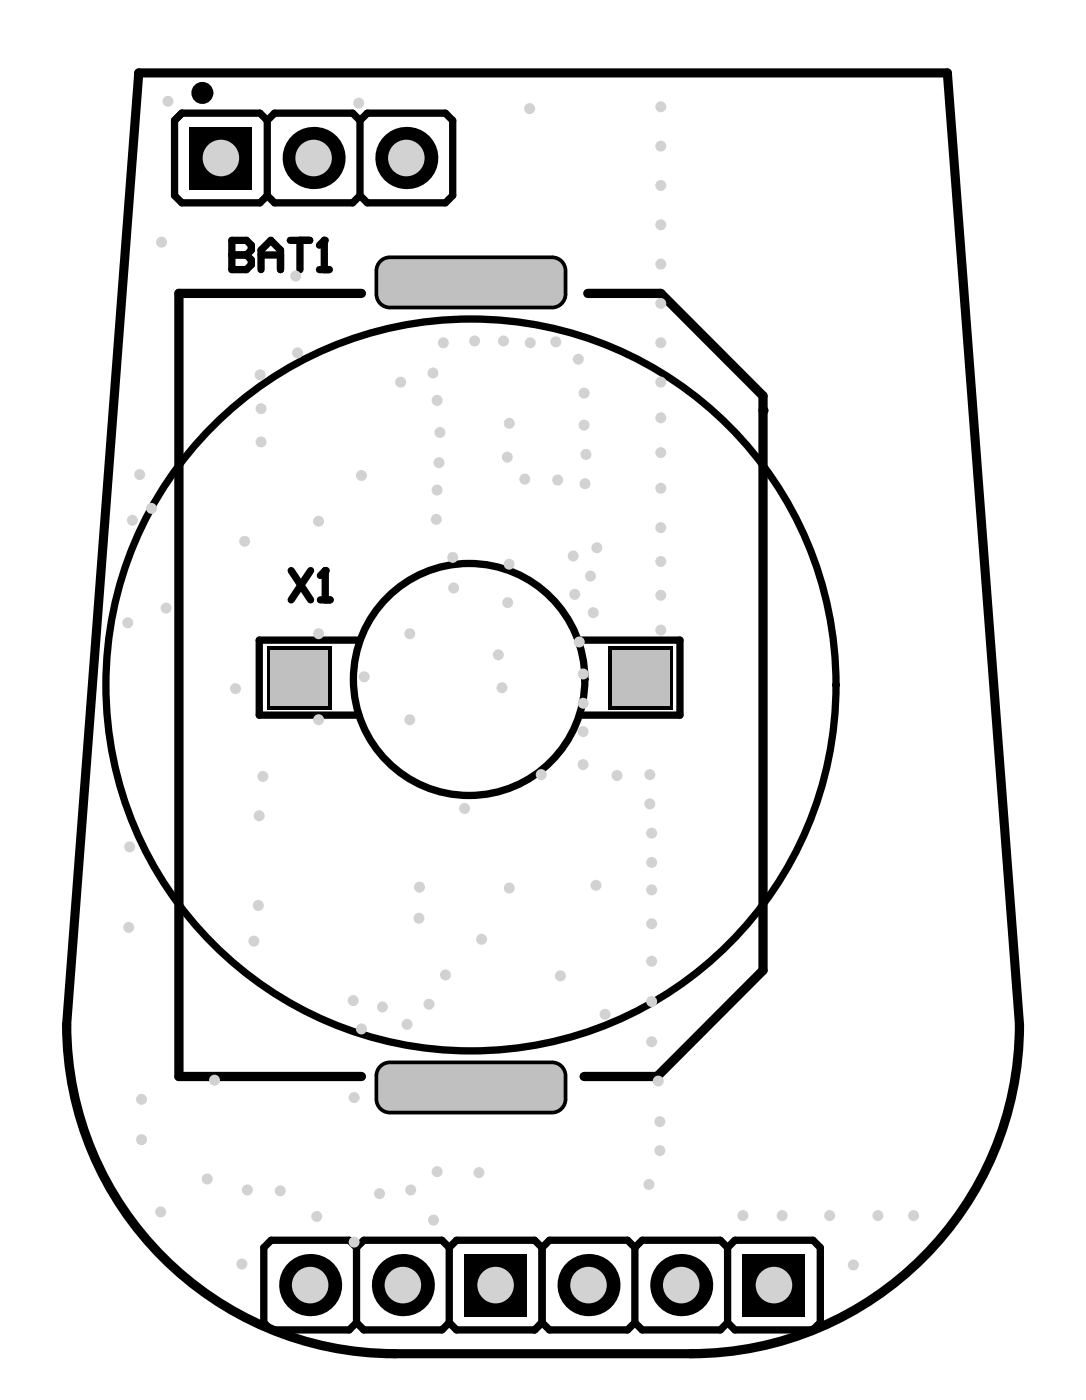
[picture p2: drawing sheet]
<svg xmlns="http://www.w3.org/2000/svg" width="99mm" height="127mm" viewBox="0 0 99 127" stroke-linecap="round" stroke-linejoin="round" font-family="sans-serif">
<g fill="none" stroke="#000" stroke-width=".66">
<path d="M24.3 17.8l.7 .7h7.1l.6-.7M24.3 11l.7-.7h7.1l.6 .7M24.3 11l-.7-.7h-7.1l-.6 .7v6.8l.6 .7h7.1l.7-.7M24.3 11v6.8M32.7 11l.7-.7h7.1l.7 .7v6.8l-.7 .7h-7.1l-.7-.7M32.7 11v6.8M20.2 38a33.3 33.3 0 0 1 49.8 5.1 33.3 33.3 0 0 1-11.7 48.7 33.3 33.3 0 0 1-42.6-10.3 33.3 33.3 0 0 1 4.5-43.5zM21.1 21.9h1.3l.5 .4v.5l-.5 .4 .5 .4v.5l-.5 .4h-1.3zM21.1 23.2h1.3M23.7 23.2h1.8M23.7 24.5v-1.7l.9-.9 .9 .9v1.7M26.4 21.9h1.8"/>
<path d="M27.3 21.9v2.6M29.1 24.5h.8M29.1 22.3l.4-.4v2.6M26.5 51.9l1.8 2.7M28.3 51.9l-1.8 2.7M29.1 54.6h.9M29.1 52.3l.5-.4v2.7M32.7 58.2h-9.1v6.9h9M52.7 58.2h9.1v6.9h-9M32.4 113.5l.7-.7h7.1l.7 .7M32.4 113.5l-.6-.7h-7.1l-.7 .7v6.8l.7 .7h7.1l.6-.7M32.4 113.5v6.8"/>
<path d="M40.9 113.5l.6-.7h7.1l.7 .7v6.8l-.7 .7h-7.1l-.6-.7M40.9 113.5v6.8M57.7 113.5l.7-.7h7.1l.7 .7M57.7 113.5l-.6-.7h-7.1l-.7 .7v6.8l.7 .7h7.1l.6-.7M57.7 113.5v6.8M66.2 113.5l.6-.7h7.1l.7 .7v6.8l-.7 .7h-7.1l-.6-.7M66.2 113.5v6.8M32.4 120.3l.7 .7h7.1l.7-.7M57.7 120.3l.7 .7h7.1l.7-.7"/>
<circle cx="42.7" cy="61.8" r="10.5"/>
</g>
<path d="M32.9 26.7h-16.6v71.2h16.6M53.5 26.7h6.6l9.3 9.3v52.3l-9.6 9.6h-6.7" fill="none" stroke="#000" stroke-width=".84"/>
<g fill="#000">
<circle cx="21.1" cy="23.2" r=".33"/>
<circle cx="29.5" cy="21.9" r=".33"/>
<circle cx="69.4" cy="37.3" r=".42"/>
<circle cx="29.6" cy="51.9" r=".33"/>
</g>
<circle cx="18.4" cy="8.5" r=".5" fill="none" stroke="#000" stroke-width="1"/>
<path d="M42.3 114.1h5.6v5.6h-5.6z" fill-rule="evenodd" fill="#000"/>
<circle cx="45.1" cy="116.9" r="1.66" fill="#d2d2d2"/>
<path d="M67.6 114.1h5.6v5.6h-5.6z" fill-rule="evenodd" fill="#000"/>
<circle cx="70.4" cy="116.9" r="1.66" fill="#d2d2d2"/>
<circle cx="53.5" cy="116.9" r="2.83" fill="#000"/>
<circle cx="53.5" cy="116.9" r="1.66" fill="#d2d2d2"/>
<circle cx="62" cy="116.9" r="2.83" fill="#000"/>
<circle cx="62" cy="116.9" r="1.66" fill="#d2d2d2"/>
<circle cx="28.2" cy="116.9" r="2.83" fill="#000"/>
<circle cx="28.2" cy="116.9" r="1.66" fill="#d2d2d2"/>
<circle cx="28.5" cy="14.4" r="2.83" fill="#000"/>
<circle cx="28.5" cy="14.4" r="1.66" fill="#d2d2d2"/>
<path d="M17.3 11.5h5.6v5.7h-5.6z" fill-rule="evenodd" fill="#000"/>
<circle cx="20.1" cy="14.4" r="1.66" fill="#d2d2d2"/>
<circle cx="36.6" cy="116.9" r="2.83" fill="#000"/>
<circle cx="36.6" cy="116.9" r="1.66" fill="#d2d2d2"/>
<circle cx="37" cy="14.4" r="2.83" fill="#000"/>
<circle cx="37" cy="14.4" r="1.66" fill="#d2d2d2"/>
<g fill="#000">
<path d="M35.5 23.2h14.7l1.4 1.4v2.1l-1.4 1.4h-14.7l-1.4-1.4v-2.1z" fill-rule="evenodd"/>
<path d="M24.3 58.8h5.9v5.7h-5.9z" fill-rule="evenodd"/>
<path d="M55.3 58.8h5.9v5.7h-5.9z" fill-rule="evenodd"/>
<path d="M35.5 96.5h14.7l1.4 1.4v2.1l-1.4 1.4h-14.7l-1.4-1.4v-2.1z" fill-rule="evenodd"/>
</g>
<g fill="#000">
<path d="M34.1 24.6h1.4zM34.6 23.5l.4-.2 .5-.1v1.4h-1.4v-.4l.2-.4z"/>
<path d="M35.5 26.7v1.4zM34.1 26.7h1.4v1.4a1.39 1.39 0 0 1-1.4-1.4z"/>
<path d="M50.2 26.7h1.4zM50.2 26.7h1.4a1.39 1.39 0 0 1-1.4 1.4z"/>
<path d="M50.2 23.2v1.4zM50.2 23.2a1.39 1.39 0 0 1 1.4 1.4h-1.4z"/>
<path d="M34.1 97.9h1.4zM34.6 96.7l.4-.2h.5v1.4h-1.4v-.5l.2-.4z"/>
<path d="M35.5 100v1.4zM34.1 100h1.4v1.4a1.39 1.39 0 0 1-1.4-1.4z"/>
<path d="M50.2 100h1.4zM50.2 100h1.4a1.39 1.39 0 0 1-1.4 1.4z"/>
<path d="M50.2 96.5v1.4zM50.2 96.5a1.39 1.39 0 0 1 1.4 1.4h-1.4z"/>
</g>
<path d="M6.1 93.2l6.5-86.6h73.6l6.5 86.6M35.9 123.1h26.9" fill="none" stroke="#000" stroke-width=".83"/>
<path d="M6.1 93.2a29.9 29.9 0 0 0 29.8 29.9M92.7 93.2a29.9 29.9 0 0 1-29.9 29.9" fill="none" stroke="#000" stroke-width=".84"/>
<g fill="#d2d2d2">
<circle cx="37.4" cy="108.2" r=".5"/>
<circle cx="39.8" cy="106.6" r=".5"/>
<circle cx="32.6" cy="9.4" r=".5"/>
<circle cx="42.3" cy="73.5" r=".5"/>
<circle cx="14.7" cy="22" r=".5"/>
<circle cx="15.3" cy="9.2" r=".5"/>
<circle cx="48.2" cy="9.9" r=".5"/>
<circle cx="12" cy="47.3" r=".5"/>
<circle cx="22" cy="115" r=".5"/>
<circle cx="77.6" cy="115.1" r=".5"/>
<circle cx="27.1" cy="32.1" r=".5"/>
<circle cx="52.7" cy="58.4" r=".5"/>
<circle cx="54" cy="55.7" r=".5"/>
<circle cx="52.3" cy="54.1" r=".5"/>
<circle cx="53.7" cy="52.4" r=".5"/>
<circle cx="52.1" cy="50.6" r=".5"/>
<circle cx="54.3" cy="49.8" r=".5"/>
<circle cx="41.2" cy="50.7" r=".5"/>
<circle cx="41.3" cy="53.5" r=".5"/>
<circle cx="46.3" cy="51.3" r=".5"/>
<circle cx="46.2" cy="54.8" r=".5"/>
<circle cx="45.7" cy="62.6" r=".5"/>
<circle cx="45.3" cy="59.6" r=".5"/>
<circle cx="56.1" cy="70.5" r=".5"/>
<circle cx="49.2" cy="70.5" r=".5"/>
<circle cx="53" cy="69.5" r=".5"/>
<circle cx="53" cy="61.3" r=".5"/>
<circle cx="53" cy="64" r=".5"/>
<circle cx="53" cy="66.6" r=".5"/>
<circle cx="51" cy="88.8" r=".5"/>
<circle cx="55" cy="92.3" r=".5"/>
<circle cx="54.2" cy="80.5" r=".5"/>
<circle cx="79.9" cy="110.6" r=".5"/>
<circle cx="83.1" cy="110.6" r=".5"/>
<circle cx="75.5" cy="110.6" r=".5"/>
<circle cx="71.1" cy="110.6" r=".5"/>
<circle cx="67.6" cy="110.6" r=".5"/>
<circle cx="60" cy="104.7" r=".5"/>
<circle cx="60" cy="102" r=".5"/>
<circle cx="59.9" cy="98.3" r=".5"/>
<circle cx="59.3" cy="94.8" r=".5"/>
<circle cx="59.3" cy="91.1" r=".5"/>
<circle cx="59.3" cy="87.4" r=".5"/>
<circle cx="59.3" cy="84" r=".5"/>
<circle cx="59.3" cy="80.9" r=".5"/>
<circle cx="59.3" cy="78.5" r=".5"/>
<circle cx="59.3" cy="75.8" r=".5"/>
<circle cx="59.1" cy="73.1" r=".5"/>
<circle cx="59.1" cy="70.5" r=".5"/>
<circle cx="46.3" cy="38.5" r=".5"/>
<circle cx="46.1" cy="41.6" r=".5"/>
<circle cx="47.7" cy="43.6" r=".5"/>
<circle cx="50.7" cy="43.7" r=".5"/>
<circle cx="53.2" cy="44" r=".5"/>
<circle cx="13.8" cy="46.2" r=".5"/>
<circle cx="53.3" cy="41.3" r=".5"/>
<circle cx="53.1" cy="38.7" r=".5"/>
<circle cx="53.1" cy="35.8" r=".5"/>
<circle cx="60.1" cy="9.7" r=".5"/>
<circle cx="60.1" cy="13.3" r=".5"/>
<circle cx="60.1" cy="16.9" r=".5"/>
<circle cx="60.1" cy="20.4" r=".5"/>
<circle cx="60.1" cy="24" r=".5"/>
<circle cx="60.1" cy="27.6" r=".5"/>
<circle cx="60.1" cy="31.2" r=".5"/>
<circle cx="60.1" cy="34.8" r=".5"/>
<circle cx="60.1" cy="38" r=".5"/>
<circle cx="60.1" cy="41.2" r=".5"/>
<circle cx="60.1" cy="44.4" r=".5"/>
<circle cx="60.1" cy="48" r=".5"/>
<circle cx="60.1" cy="51.1" r=".5"/>
<circle cx="60.1" cy="54.2" r=".5"/>
<circle cx="60.1" cy="57.3" r=".5"/>
<circle cx="52.6" cy="32.7" r=".5"/>
<circle cx="50.6" cy="31.1" r=".5"/>
<circle cx="48.2" cy="31.2" r=".5"/>
<circle cx="45.8" cy="31" r=".5"/>
<circle cx="43.2" cy="31" r=".5"/>
<circle cx="40.3" cy="31.2" r=".5"/>
<circle cx="39.4" cy="33.9" r=".5"/>
<circle cx="39.8" cy="36.4" r=".5"/>
<circle cx="40" cy="39.3" r=".5"/>
<circle cx="39.9" cy="42.1" r=".5"/>
<circle cx="39.8" cy="44.6" r=".5"/>
<circle cx="39.7" cy="47.2" r=".5"/>
<circle cx="36.4" cy="34.8" r=".5"/>
<circle cx="26.9" cy="25.1" r=".5"/>
<circle cx="23.7" cy="34.1" r=".5"/>
<circle cx="23.7" cy="37.2" r=".5"/>
<circle cx="23.7" cy="40.2" r=".5"/>
<circle cx="12.7" cy="43.2" r=".5"/>
<circle cx="11.6" cy="56.6" r=".5"/>
<circle cx="15.1" cy="55.3" r=".5"/>
<circle cx="23.1" cy="85.6" r=".5"/>
<circle cx="23.5" cy="82.4" r=".5"/>
<circle cx="25.5" cy="108.3" r=".5"/>
<circle cx="22.5" cy="108.2" r=".5"/>
<circle cx="28.8" cy="110.7" r=".5"/>
<circle cx="12.9" cy="100" r=".5"/>
<circle cx="14.6" cy="110.2" r=".5"/>
<circle cx="43.6" cy="106.7" r=".5"/>
<circle cx="39.4" cy="111" r=".5"/>
<circle cx="43.8" cy="85.4" r=".5"/>
<circle cx="46.3" cy="80.8" r=".5"/>
<circle cx="38.1" cy="83.5" r=".5"/>
<circle cx="38.2" cy="80.7" r=".5"/>
<circle cx="37.3" cy="65.5" r=".5"/>
<circle cx="29" cy="65.5" r=".5"/>
<circle cx="29" cy="57.6" r=".5"/>
<circle cx="37.3" cy="57.6" r=".5"/>
<circle cx="33.1" cy="61.6" r=".5"/>
<circle cx="32.9" cy="43.3" r=".5"/>
<circle cx="19.5" cy="98.3" r=".5"/>
<circle cx="40.5" cy="88.7" r=".5"/>
<circle cx="11.7" cy="84.4" r=".5"/>
<circle cx="12.9" cy="103.7" r=".5"/>
<circle cx="18.8" cy="107.2" r=".5"/>
<circle cx="39" cy="91.4" r=".5"/>
<circle cx="37" cy="93.2" r=".5"/>
<circle cx="32.2" cy="113" r=".5"/>
<circle cx="34.5" cy="108.6" r=".5"/>
<circle cx="32.2" cy="99.8" r=".5"/>
<circle cx="34.8" cy="91.6" r=".5"/>
<circle cx="11.8" cy="77" r=".5"/>
<circle cx="23.6" cy="74.2" r=".5"/>
<circle cx="22.2" cy="49.2" r=".5"/>
<circle cx="29" cy="47.4" r=".5"/>
<circle cx="32.1" cy="91" r=".5"/>
<circle cx="32.9" cy="93.6" r=".5"/>
<circle cx="59" cy="107.7" r=".5"/>
<circle cx="23.9" cy="70.6" r=".5"/>
<circle cx="21.4" cy="62.6" r=".5"/>
</g>
<path d="M42.4 114.2h5.3v5.4h-5.3z" fill-rule="evenodd" fill="#000"/>
<circle cx="45.1" cy="116.9" r="1.66" fill="#d2d2d2"/>
<path d="M67.7 114.2h5.4v5.4h-5.4z" fill-rule="evenodd" fill="#000"/>
<circle cx="70.4" cy="116.9" r="1.66" fill="#d2d2d2"/>
<circle cx="53.5" cy="116.9" r="2.66" fill="#000"/>
<circle cx="53.5" cy="116.9" r="1.66" fill="#d2d2d2"/>
<circle cx="62" cy="116.9" r="2.66" fill="#000"/>
<circle cx="62" cy="116.9" r="1.66" fill="#d2d2d2"/>
<circle cx="28.2" cy="116.9" r="2.66" fill="#000"/>
<circle cx="28.2" cy="116.9" r="1.66" fill="#d2d2d2"/>
<circle cx="28.5" cy="14.4" r="2.66" fill="#000"/>
<circle cx="28.5" cy="14.4" r="1.66" fill="#d2d2d2"/>
<path d="M17.4 11.7h5.3v5.3h-5.3z" fill-rule="evenodd" fill="#000"/>
<circle cx="20.1" cy="14.4" r="1.66" fill="#d2d2d2"/>
<circle cx="36.6" cy="116.9" r="2.66" fill="#000"/>
<circle cx="36.6" cy="116.9" r="1.66" fill="#d2d2d2"/>
<circle cx="37" cy="14.4" r="2.66" fill="#000"/>
<circle cx="37" cy="14.4" r="1.66" fill="#d2d2d2"/>
<g fill="#c0c0c0">
<path d="M55.7 59.1h5.2v5.1h-5.2z" fill-rule="evenodd"/>
<path d="M24.6 59.1h5.2v5.1h-5.2z" fill-rule="evenodd"/>
<path d="M35.5 96.8h14.7l1.1 1.1v2.1l-1.1 1h-14.7l-1.1-1v-2.1z" fill-rule="evenodd"/>
<path d="M35.5 23.6h14.7l1.1 1v2.1l-1.1 1.1h-14.7l-1.1-1.1v-2.1z" fill-rule="evenodd"/>
</g>
<g fill="#c0c0c0">
<path d="M34.4 97.9h1.1zM34.8 97l.7-.2v1.1h-1.1l.1-.4z"/>
<path d="M35.5 100v1zM34.4 100h1.1v1a1.06 1.06 0 0 1-1.1-1z"/>
<path d="M50.2 100h1.1zM50.2 100h1.1a1.06 1.06 0 0 1-1.1 1z"/>
<path d="M50.2 96.8v1.1zM50.2 96.8a1.06 1.06 0 0 1 1.1 1.1h-1.1z"/>
<path d="M34.4 24.6h1.1zM34.8 23.8l.7-.2v1h-1.1l.1-.3z"/>
<path d="M35.5 26.7v1.1zM34.4 26.7h1.1v1.1a1.06 1.06 0 0 1-1.1-1.1z"/>
<path d="M50.2 26.7h1.1zM50.2 26.7h1.1a1.06 1.06 0 0 1-1.1 1.1z"/>
<path d="M50.2 23.6v1zM50.2 23.6a1.06 1.06 0 0 1 1.1 1h-1.1z"/>
</g>
</svg>
